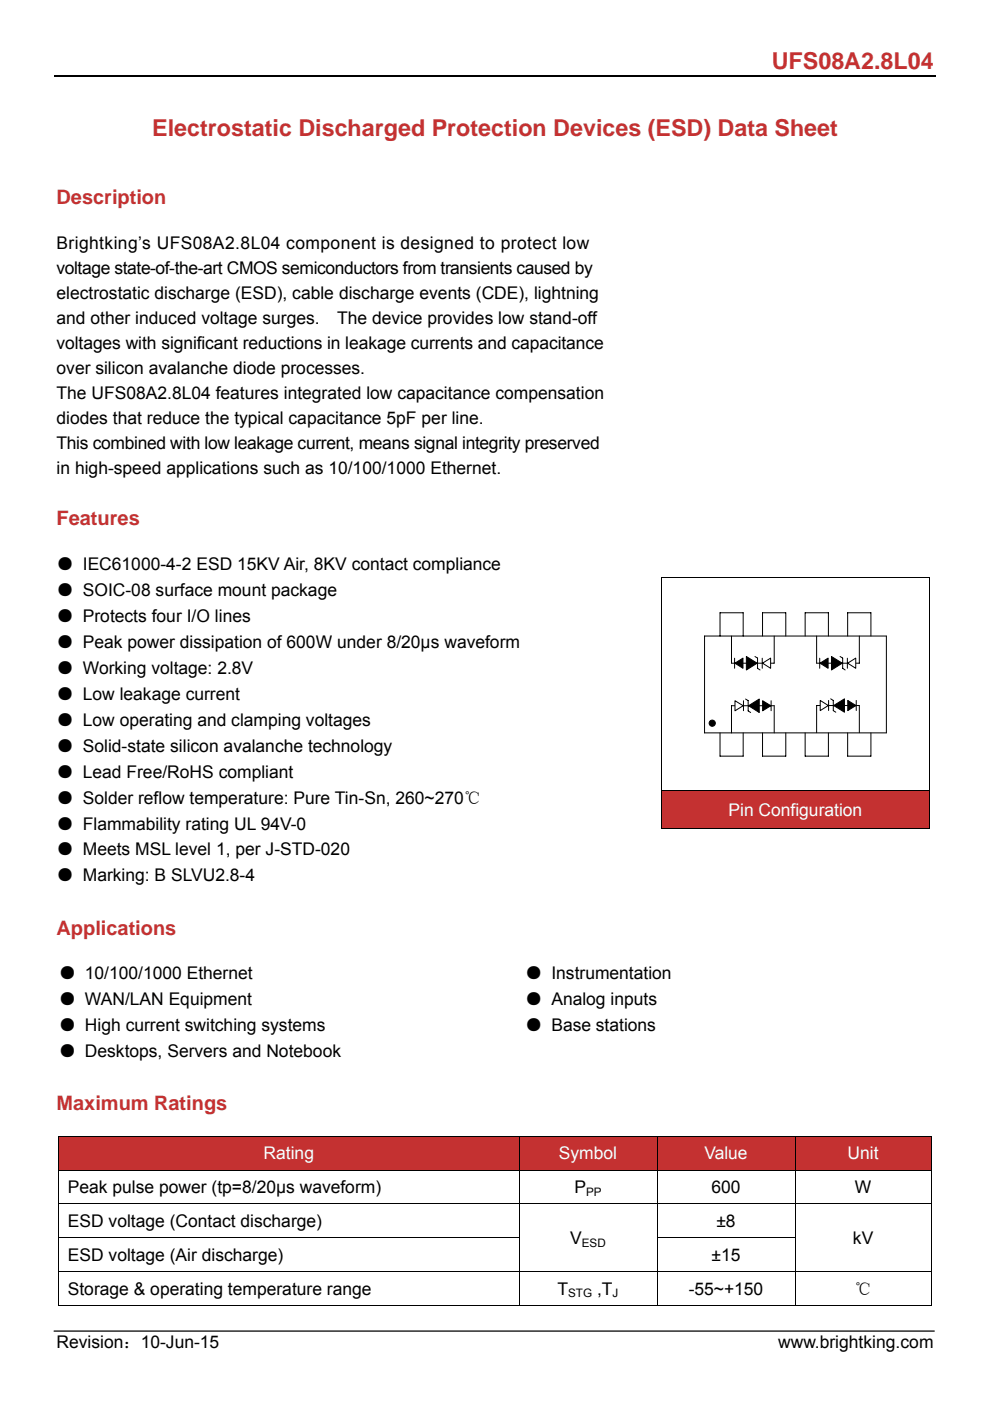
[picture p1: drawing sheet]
<svg xmlns="http://www.w3.org/2000/svg" width="210mm" height="297mm" viewBox="0 0 210 297" stroke-linecap="round" stroke-linejoin="round" font-family="sans-serif">
<defs><g id="words">
<g font-size="4.9" fill="#c43131">
<text x="163.7" y="14.6">UFS08A2.8L04</text>
<text x="32.3" y="28.9">Electrostatic Discharged Protection Devices (ESD) Data Sheet</text>
</g>
<g font-size="4.2" fill="#c43131">
<text x="12" y="43.2">Description</text>
<text x="12" y="111.4">Features</text>
<text x="12" y="198.1">Applications</text>
<text x="12" y="235.4">Maximum Ratings</text>
</g>
<g font-size="3.7">
<text x="12" y="52.9">Brightking’s UFS08A2.8L04 component is designed to protect low</text>
<text x="12" y="58.1">voltage state-of-the-art CMOS semiconductors from transients caused by</text>
<text x="12" y="63.4">electrostatic discharge (ESD), cable discharge events (CDE), lightning</text>
<text x="12" y="68.7">and other induced voltage surges.</text>
<text x="71.5" y="68.7">The device provides low stand-off</text>
<text x="12" y="74">voltages with significant reductions in leakage currents and capacitance</text>
<text x="12" y="79.3">over silicon avalanche diode processes.</text>
<text x="12" y="84.6">The UFS08A2.8L04 features integrated low capacitance compensation</text>
<text x="12" y="89.9">diodes that reduce the typical capacitance 5pF per line.</text>
<text x="12" y="95.2">This combined with low leakage current, means signal integrity preserved</text>
<text x="12" y="100.5">in high-speed applications such as 10/100/1000 Ethernet.</text>
<text x="12" y="120.8">● IEC61000-4-2 ESD 15KV Air, 8KV contact compliance</text>
<text x="12" y="126.3">● SOIC-08 surface mount package</text>
<text x="12" y="131.8">● Protects four I/O lines</text>
<text x="12" y="137.4">● Peak power dissipation of 600W under 8/20μs waveform</text>
<text x="12" y="142.9">● Working voltage: 2.8V</text>
<text x="12" y="148.4">● Low leakage current</text>
<text x="12" y="153.9">● Low operating and clamping voltages</text>
<text x="12" y="159.4">● Solid-state silicon avalanche technology</text>
<text x="12" y="164.9">● Lead Free/RoHS compliant</text>
<text x="12" y="170.4">● Solder reflow temperature: Pure Tin-Sn, 260~270℃</text>
<text x="12" y="175.9">● Flammability rating UL 94V-0</text>
<text x="12" y="181.4">● Meets MSL level 1, per J-STD-020</text>
<text x="12" y="186.9">● Marking: B SLVU2.8-4</text>
<text x="12.4" y="207.6">● 10/100/1000 Ethernet</text>
<text x="111.4" y="207.6">● Instrumentation</text>
<text x="12.4" y="213.1">● WAN/LAN Equipment</text>
<text x="111.4" y="213.1">● Analog inputs</text>
<text x="12.4" y="218.6">● High current switching systems</text>
<text x="111.4" y="218.6">● Base stations</text>
<text x="12.4" y="224.1">● Desktops, Servers and Notebook</text>
<text x="14.4" y="253">Peak pulse power (tp=8/20μs waveform)</text>
<text x="121.8" y="253">P</text>
<text x="150.9" y="253">600</text>
<text x="181.3" y="253">W</text>
<text x="14.4" y="260.2">ESD voltage (Contact discharge)</text>
<text x="120.9" y="263.8">V</text>
<text x="152" y="260.2">±8</text>
<text x="180.9" y="263.8">kV</text>
<text x="14.4" y="267.4">ESD voltage (Air discharge)</text>
<text x="150.9" y="267.4">±15</text>
<text x="14.4" y="274.5">Storage &amp; operating temperature range</text>
<text x="118.2" y="274.5">T</text>
<text x="126.6" y="274.5">,T</text>
<text x="146.1" y="274.5">-55~+150</text>
<text x="181.2" y="274.5">℃</text>
<text x="12" y="285.9">Revision：10-Jun-15</text>
<text x="165.1" y="285.9">www.brightking.com</text>
</g>
<g font-size="3.7" fill="#fff">
<text x="154.5" y="173">Pin Configuration</text>
<text x="55.9" y="245.8">Rating</text>
<text x="118.5" y="245.8">Symbol</text>
<text x="149.4" y="245.8">Value</text>
<text x="179.8" y="245.8">Unit</text>
</g>
<g font-size="2.5">
<text x="124.3" y="253.5">PP</text>
<text x="123.4" y="264.3">ESD</text>
<text x="120.5" y="275.1">STG</text>
<text x="129.9" y="275.1">J</text>
</g>
</g></defs>
<path d="M11.5 16.2h187" fill="none" stroke="#000" stroke-width=".25"/>
<path d="M11.5 282.2h186.7" fill="none" stroke="#000" stroke-width=".26"/>
<g fill="#c43131">
<path d="M12.6 241h97.4v7h-97.4z"/>
<path d="M14.4 241.7h93.8v5.5h-93.8z"/>
<path d="M110.2 241h29.1v7h-29.1z"/>
<path d="M112 241.7h25.4v5.5h-25.4z"/>
<path d="M139.4 241h29.2v7h-29.2z"/>
<path d="M141.2 241.7h25.6v5.5h-25.6z"/>
<path d="M168.8 241h28.6v7h-28.6z"/>
<path d="M170.6 241.7h25v5.5h-25z"/>
</g>
<path d="M12.4 240.8h.2v.2h-.2zM197.4 240.8h.2v.2h-.2zM139.3 262.3h.1v.2h-.1zM168.6 262.3h.2v.2h-.2zM197.4 262.3h.2v.2h-.2zM197.4 276.7h.2v.2h-.2z" fill="#000"/>
<g fill="none" stroke="#000" stroke-width=".21">
<path d="M149.4 134.9h38.6v20.5h-38.6zM152.7 134.9v-5h4.9v5M161.7 134.9v-5h5v5M152.7 155.4v4.9h4.9v-4.9M158.1 148.2l.6 .3v2.2l.5 .4M158.8 149.6l2.2-1.4v2.9zM161.7 155.4v4.9h5v-4.9M164.2 149.6h-9v5.8M12.4 240.9h185.2M12.4 248.1h185.2M12.4 255.2h185.2M12.5 241v7"/>
<path d="M12.5 248.2v7M12.5 255.3v7M110.1 241v7M110.1 248.2v7M110.1 255.3v7M139.4 241v7M139.4 248.2v7M139.4 255.3v7M168.7 241v7M168.7 248.2v7M168.7 255.3v7M197.5 241v7"/>
<path d="M197.5 248.2v7M197.5 255.3v7M12.4 262.4h97.8M12.4 269.6h185.2M12.4 276.8h97.6M12.5 262.5v7M12.5 269.7v7.2M110.1 262.5v7M110.1 269.7v7.2M110.2 276.8h29.1M139.4 262.5v7M139.4 269.7v7.2"/>
<path d="M139.4 262.4h29.2M139.4 276.8h29.2M168.7 262.5v7M168.7 269.7v7.2M168.8 276.8h28.6M197.5 262.5v7M197.5 269.7v7.2"/>
<circle cx="151.1" cy="153.3" r=".66"/>
</g>
<g fill="#000">
<path d="M158.8 149.6l2.2-1.4v2.9z"/>
<circle cx="151.1" cy="153.3" r=".66"/>
</g>
<path d="M155.9 148.6l1.7 1-1.7 1.1z" fill="#fff"/>
<g fill="none" stroke="#000" stroke-width=".21">
<path d="M170.8 134.9v-5h4.9v5M179.8 134.9v-5h4.9v5M155.9 148.6l1.7 1-1.7 1.1zM157.7 148.6v2.1M161.8 148.6l1.7 1-1.7 1.1zM163.6 148.6v2.1M164.2 149.6v5.8M170.8 155.4v4.9h4.9v-4.9M173.2 149.6v5.7M173.2 149.6h9.1M176.2 148.2l.5 .3v2.2l.6 .3M176.8 149.6l2.3-1.4v2.8z"/>
<path d="M179.8 155.4v4.9h4.9v-4.9"/>
</g>
<path d="M161.8 148.6l1.7 1-1.7 1.1zM176.8 149.6l2.3-1.4v2.8z" fill="#000"/>
<path d="M174 148.5l1.7 1.1-1.7 1.1z" fill="#fff"/>
<path d="M176.4 139.2l2.2 1.4-2.2 1.4zM178.2 139.2l.5 .3v2.2l.6 .3M182.3 134.9v5.7h-9.1M174 148.5l1.7 1.1-1.7 1.1zM175.7 148.5v2.1M179.8 148.5l1.7 1.1-1.7 1.1zM181.6 148.5v2.1M182.3 149.6v5.7" fill="none" stroke="#000" stroke-width=".21"/>
<path d="M176.4 139.2l2.2 1.4-2.2 1.4zM179.8 148.5l1.7 1.1-1.7 1.1z" fill="#000"/>
<path d="M179.8 140.6l1.7-1.1v2.2z" fill="#fff"/>
<path d="M158.3 139.2l2.3 1.4-2.3 1.4zM160.1 139.2l.6 .3v2.2l.5 .3M164.2 134.9v5.7M173.2 134.9v5.7M173.9 139.6v2.1M179.7 139.6v2.1M155.2 140.6h9M173.9 140.6l1.7-1.1v2.2zM179.8 140.6l1.7-1.1v2.2z" fill="none" stroke="#000" stroke-width=".21"/>
<path d="M158.3 139.2l2.3 1.4-2.3 1.4zM173.9 140.6l1.7-1.1v2.2z" fill="#000"/>
<path d="M161.7 140.6l1.7-1.1v2.2z" fill="#fff"/>
<path d="M140.3 122.6v45M140.4 122.5h56.7M155.2 134.9v5.7M155.8 139.6v2.1M161.7 139.6v2.1M197.2 122.6v45M155.9 140.6l1.7-1.1v2.2zM161.7 140.6l1.7-1.1v2.2z" fill="none" stroke="#000" stroke-width=".21"/>
<path d="M155.9 140.6l1.7-1.1v2.2z" fill="#000"/>
<path d="M140.2 122.4h.2v.2h-.2zM197.1 122.4h.2v.2h-.2z" fill="#000"/>
<g fill="#c43131">
<path d="M140.4 167.8h56.7v7.8h-56.7z"/>
<path d="M142.2 169h53.1v5.5h-53.1z"/>
</g>
<path d="M140.2 167.6h.2v.2h-.2zM140.2 175.6h.2v.2h-.2zM197.1 167.6h.2v.2h-.2zM197.1 175.6h.2v.2h-.2z" fill="#000"/>
<path d="M140.3 167.8v8M140.4 167.7h56.7M140.4 175.7h56.7M197.2 167.8v8" fill="none" stroke="#000" stroke-width=".21"/>
<use href="#words"/>
</svg>
